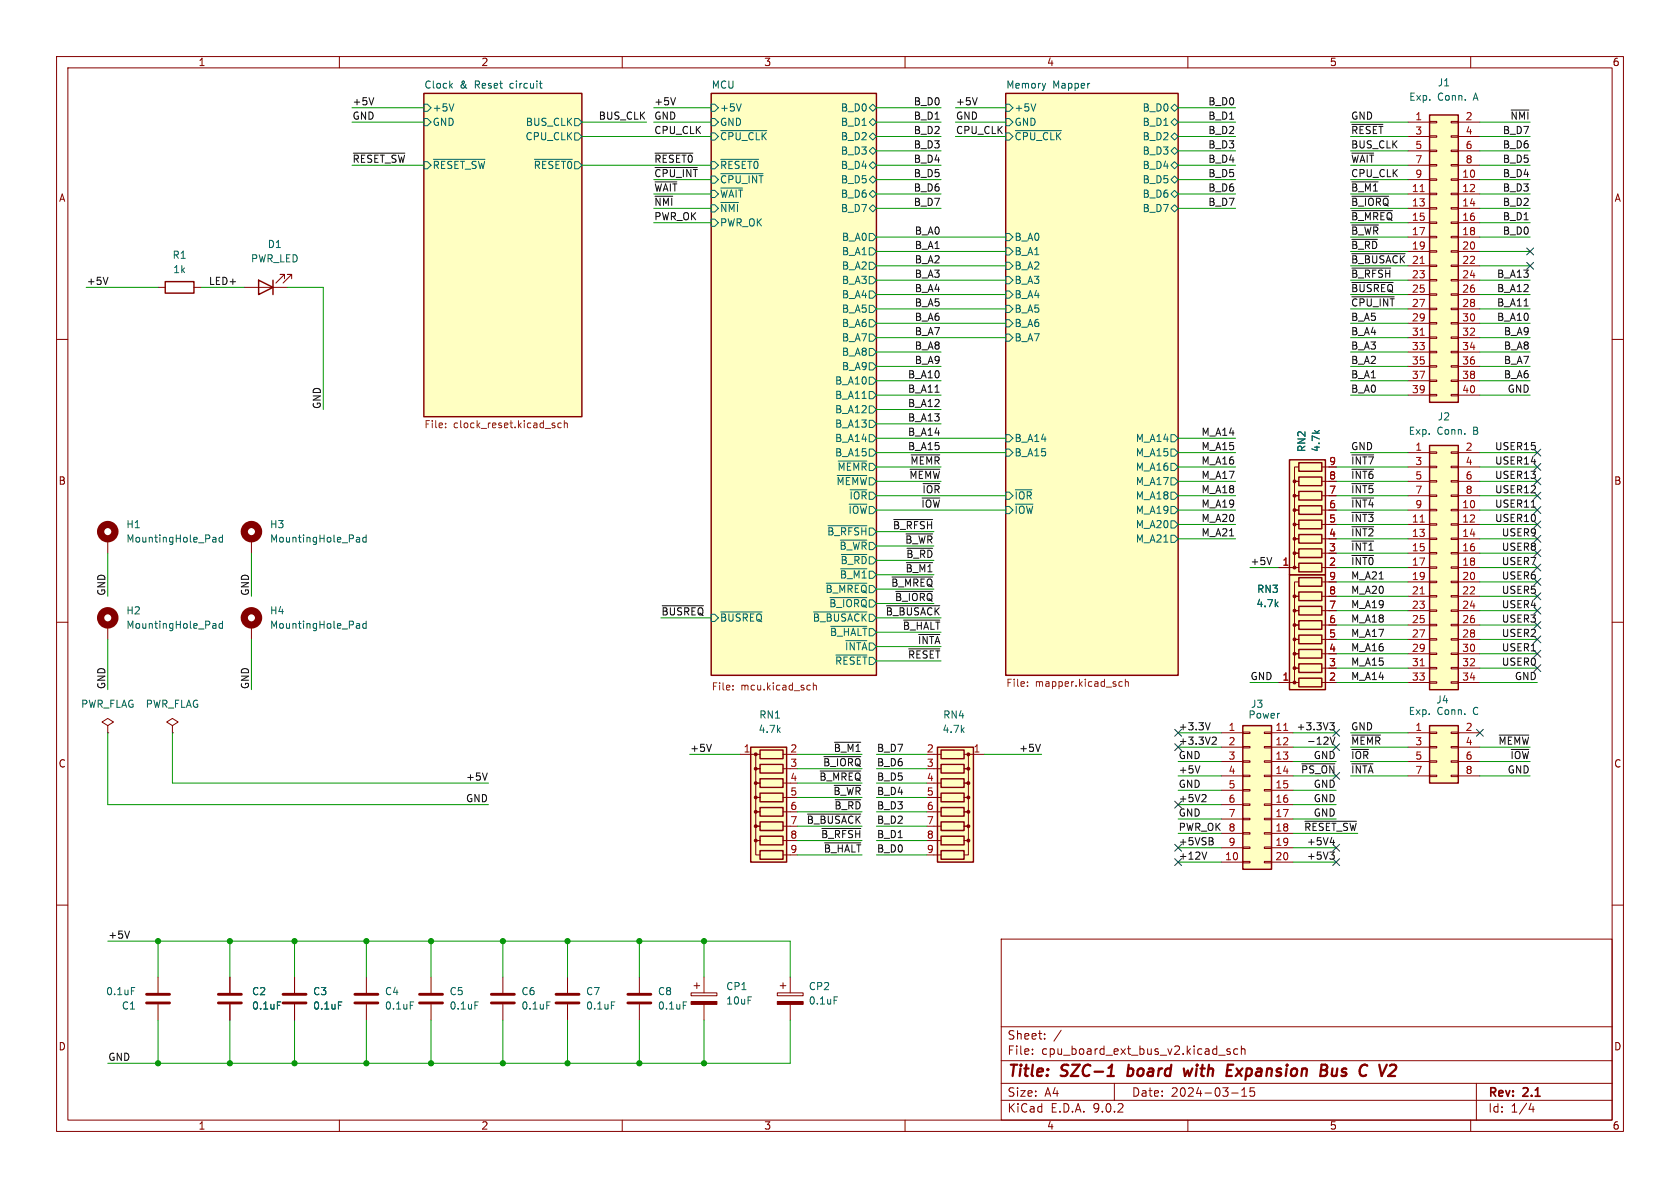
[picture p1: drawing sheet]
<svg xmlns="http://www.w3.org/2000/svg" width="297mm" height="210mm" viewBox="0 0 297 210" stroke-linecap="round" stroke-linejoin="round" font-family="sans-serif">
<defs><g id="words">
<g font-size="2.8" fill="#840000">
<text x="178" y="190.9">Title:</text>
<text x="187.7" y="190.9">SZC-1</text>
<text x="200.2" y="190.9">board</text>
<text x="211" y="190.9">with</text>
<text x="219.3" y="190.9">Expansion</text>
<text x="236.7" y="190.9">Bus</text>
<text x="244.4" y="190.9">C</text>
</g>
<g font-size="2.1" fill="#840000">
<text x="178" y="184">Sheet:</text>
<text x="178" y="186.7">File:</text>
<text x="184.1" y="186.7">cpu_board_ext_bus_v2.kicad_sch</text>
<text x="178" y="196.9">KiCad</text>
<text x="178" y="194.1">Size:</text>
<text x="184.7" y="194.1">A4</text>
<text x="185.7" y="196.9">E.D.A.</text>
<text x="193.3" y="196.9">9.0.2</text>
<text x="200" y="194.1">Date:</text>
<text x="207" y="194.1">2024-03-15</text>
<text x="263" y="194.3">Rev:</text>
<text x="263" y="196.9">Id:</text>
<text x="267.1" y="196.9">1/4</text>
<text x="269.4" y="194.3">2.1</text>
</g>
<g font-size="1.8" fill="#840000">
<text x="35" y="11.9">1</text>
<text x="85" y="11.9">2</text>
<text x="135" y="11.9">3</text>
<text x="185" y="11.9">4</text>
<text x="235" y="11.9">5</text>
<text x="285" y="11.9">6</text>
<text x="10.3" y="35.9">A</text>
<text x="285.3" y="35.9">A</text>
<text x="10.3" y="85.9">B</text>
<text x="285.3" y="85.9">B</text>
<text x="10.3" y="135.9">C</text>
<text x="285.3" y="135.9">C</text>
<text x="10.3" y="185.9">D</text>
<text x="285.3" y="185.9">D</text>
<text x="35" y="199.9">1</text>
<text x="85" y="199.9">2</text>
<text x="135" y="199.9">3</text>
<text x="185" y="199.9">4</text>
<text x="235" y="199.9">5</text>
<text x="285" y="199.9">6</text>
</g>
<g font-size="1.8" fill="#006464">
<text x="74.9" y="15.7">Clock</text>
<text x="81.3" y="15.7">&amp;</text>
<text x="84" y="15.7">Reset</text>
<text x="90.4" y="15.7">circuit</text>
<text x="125.7" y="15.7">MCU</text>
<text x="177.8" y="15.7">Memory</text>
<text x="186.1" y="15.7">Mapper</text>
<text x="254.1" y="15.5">J1</text>
<text x="76.4" y="19.9">+5V</text>
<text x="76.4" y="22.5">GND</text>
<text x="92.9" y="22.5">BUS_CLK</text>
<text x="127.2" y="19.9">+5V</text>
<text x="127.2" y="22.5">GND</text>
<text x="148.6" y="22.5">B_D1</text>
<text x="148.6" y="19.9">B_D0</text>
<text x="179.3" y="22.5">GND</text>
<text x="179.3" y="19.9">+5V</text>
<text x="201.9" y="22.5">B_D1</text>
<text x="201.9" y="19.9">B_D0</text>
<text x="249" y="18">Exp.</text>
<text x="254.1" y="18">Conn.</text>
<text x="260.6" y="18">A</text>
<text x="92.8" y="25">CPU_CLK</text>
<text x="127.2" y="25">~{CPU_CLK}</text>
<text x="148.6" y="25">B_D2</text>
<text x="148.6" y="27.5">B_D3</text>
<text x="179.3" y="25">~{CPU_CLK}</text>
<text x="201.9" y="27.5">B_D3</text>
<text x="201.9" y="25">B_D2</text>
<text x="76.4" y="30.1">~{RESET_SW}</text>
<text x="94.3" y="30.1">~{RESET0}</text>
<text x="127.2" y="35.2">~{WAIT}</text>
<text x="127.2" y="32.6">~{CPU_INT}</text>
<text x="127.2" y="30.1">~{RESET0}</text>
<text x="148.6" y="32.6">B_D5</text>
<text x="148.6" y="30.1">B_D4</text>
<text x="148.6" y="35.2">B_D6</text>
<text x="201.9" y="30.1">B_D4</text>
<text x="201.9" y="32.6">B_D5</text>
<text x="201.9" y="35.2">B_D6</text>
<text x="127.2" y="37.7">~{NMI}</text>
<text x="127.2" y="40.2">PWR_OK</text>
<text x="148.6" y="37.7">B_D7</text>
<text x="201.9" y="37.7">B_D7</text>
<text x="30.4" y="45.9">R1</text>
<text x="44.3" y="46.6">PWR_LED</text>
<text x="47.2" y="44">D1</text>
<text x="148.7" y="47.9">B_A2</text>
<text x="148.7" y="45.3">B_A1</text>
<text x="148.7" y="42.8">B_A0</text>
<text x="179.3" y="42.8">B_A0</text>
<text x="179.3" y="47.9">B_A2</text>
<text x="179.3" y="45.3">B_A1</text>
<text x="30.5" y="48.5">1k</text>
<text x="148.7" y="50.4">B_A3</text>
<text x="148.7" y="52.9">B_A4</text>
<text x="179.3" y="52.9">B_A4</text>
<text x="179.3" y="50.4">B_A3</text>
<text x="148.7" y="55.5">B_A5</text>
<text x="148.7" y="58">B_A6</text>
<text x="179.3" y="55.5">B_A5</text>
<text x="179.3" y="58">B_A6</text>
<text x="148.7" y="60.6">B_A7</text>
<text x="148.7" y="63.1">B_A8</text>
<text x="148.7" y="65.6">B_A9</text>
<text x="179.3" y="60.6">B_A7</text>
<text x="147.5" y="68.2">B_A10</text>
<text x="147.5" y="70.7">B_A11</text>
<text x="147.5" y="73.3">B_A12</text>
<text x="147.5" y="75.8">B_A13</text>
<text x="248.9" y="77.1">Exp.</text>
<text x="254" y="77.1">Conn.</text>
<text x="254.1" y="74.5">J2</text>
<text x="260.5" y="77.1">B</text>
<text x="147.5" y="78.3">B_A14</text>
<text x="147.5" y="80.9">B_A15</text>
<text x="148" y="83.4">~{MEMR}</text>
<text x="179.3" y="78.3">B_A14</text>
<text x="179.3" y="80.9">B_A15</text>
<text x="200.7" y="78.3">M_A14</text>
<text x="200.7" y="80.9">M_A15</text>
<text x="200.7" y="83.4">M_A16</text>
<text x="231" y="80" transform="rotate(-90 231 80)">RN2</text>
<text x="233.5" y="80" transform="rotate(-90 233.5 80)">4.7k</text>
<text x="147.8" y="86">~{MEMW}</text>
<text x="150.1" y="88.5">~{IOR}</text>
<text x="179.3" y="88.5">~{IOR}</text>
<text x="200.7" y="86">M_A17</text>
<text x="200.7" y="88.5">M_A18</text>
<text x="22.2" y="93.6">H1</text>
<text x="47.6" y="93.6">H3</text>
<text x="146.1" y="94.8">~{B_RFSH}</text>
<text x="149.9" y="91">~{IOW}</text>
<text x="179.3" y="91">~{IOW}</text>
<text x="200.7" y="91">M_A19</text>
<text x="200.7" y="93.6">M_A20</text>
<text x="22.2" y="96.1">MountingHole_Pad</text>
<text x="47.6" y="96.1">MountingHole_Pad</text>
<text x="148.3" y="97.4">~{B_WR}</text>
<text x="148.5" y="99.9">~{B_RD}</text>
<text x="200.7" y="96.1">M_A21</text>
<text x="145.8" y="105">~{B_MREQ}</text>
<text x="146.5" y="107.5">~{B_IORQ}</text>
<text x="148.4" y="102.5">~{B_M1}</text>
<text x="222" y="107.5">4.7k</text>
<text x="222.1" y="105">RN3</text>
<text x="22.2" y="108.8">H2</text>
<text x="22.2" y="111.4">MountingHole_Pad</text>
<text x="47.6" y="108.8">H4</text>
<text x="47.6" y="111.4">MountingHole_Pad</text>
<text x="127.2" y="110.1">~{BUSREQ}</text>
<text x="143.6" y="110.1">~{B_BUSACK}</text>
<text x="146.6" y="112.6">~{B_HALT}</text>
<text x="147.5" y="117.7">~{RESET}</text>
<text x="149.3" y="115.2">~{INTA}</text>
<text x="14.2" y="125.3">PWR_FLAG</text>
<text x="25.7" y="125.3">PWR_FLAG</text>
<text x="221.1" y="125.3">J3</text>
<text x="253.8" y="124.6">J4</text>
<text x="134" y="129.8">4.7k</text>
<text x="134.1" y="127.2">RN1</text>
<text x="166.5" y="129.8">4.7k</text>
<text x="166.6" y="127.2">RN4</text>
<text x="220.6" y="127.2">Power</text>
<text x="248.9" y="126.6">Exp.</text>
<text x="254" y="126.6">Conn.</text>
<text x="260.5" y="126.6">C</text>
<text x="18.7" y="176.1">0.1uF</text>
<text x="21.4" y="178.7">C1</text>
<text x="44.5" y="176.1">C2</text>
<text x="44.5" y="178.7">0.1uF</text>
<text x="55.3" y="176.1">C3</text>
<text x="55.3" y="178.7">0.1uF</text>
<text x="68" y="176.1">C4</text>
<text x="68" y="178.7">0.1uF</text>
<text x="79.4" y="176.1">C5</text>
<text x="79.4" y="178.7">0.1uF</text>
<text x="92.1" y="176.1">C6</text>
<text x="92.1" y="178.7">0.1uF</text>
<text x="103.5" y="176.1">C7</text>
<text x="103.5" y="178.7">0.1uF</text>
<text x="116.2" y="176.1">C8</text>
<text x="116.2" y="178.7">0.1uF</text>
<text x="128.3" y="175.2">CP1</text>
<text x="128.3" y="177.8">10uF</text>
<text x="142.9" y="175.2">CP2</text>
<text x="142.9" y="177.8">0.1uF</text>
</g>
<g font-size="1.8" fill="#0f0f0f">
<text x="62.2" y="21.2">GND</text>
<text x="62.2" y="18.7">+5V</text>
<text x="105.8" y="21.2">BUS_CLK</text>
<text x="115.6" y="18.7">+5V</text>
<text x="115.6" y="23.8">CPU_CLK</text>
<text x="115.6" y="21.2">GND</text>
<text x="161.4" y="18.7">B_D0</text>
<text x="161.4" y="21.2">B_D1</text>
<text x="161.4" y="23.8">B_D2</text>
<text x="168.9" y="21.2">GND</text>
<text x="168.9" y="18.7">+5V</text>
<text x="168.9" y="23.8">CPU_CLK</text>
<text x="213.5" y="18.7">B_D0</text>
<text x="213.5" y="23.8">B_D2</text>
<text x="213.5" y="21.2">B_D1</text>
<text x="238.8" y="23.8">~{RESET}</text>
<text x="238.8" y="21.2">GND</text>
<text x="265.6" y="23.8">B_D7</text>
<text x="266.9" y="21.2">~{NMI}</text>
<text x="62.2" y="28.9">~{RESET_SW}</text>
<text x="115.6" y="28.9">~{RESET0}</text>
<text x="161.4" y="26.3">B_D3</text>
<text x="161.4" y="28.9">B_D4</text>
<text x="213.5" y="28.9">B_D4</text>
<text x="213.5" y="26.3">B_D3</text>
<text x="238.8" y="28.9">~{WAIT}</text>
<text x="238.8" y="26.3">BUS_CLK</text>
<text x="265.6" y="28.9">B_D5</text>
<text x="265.6" y="26.3">B_D6</text>
<text x="115.6" y="33.9">~{WAIT}</text>
<text x="115.6" y="31.4">~{CPU_INT}</text>
<text x="161.4" y="33.9">B_D6</text>
<text x="161.4" y="31.4">B_D5</text>
<text x="213.5" y="31.4">B_D5</text>
<text x="213.5" y="33.9">B_D6</text>
<text x="238.8" y="31.4">CPU_CLK</text>
<text x="238.8" y="33.9">~{B_M1}</text>
<text x="265.6" y="33.9">B_D3</text>
<text x="265.6" y="31.4">B_D4</text>
<text x="115.6" y="39">PWR_OK</text>
<text x="115.6" y="36.5">~{NMI}</text>
<text x="161.4" y="36.5">B_D7</text>
<text x="161.6" y="41.6">B_A0</text>
<text x="213.5" y="36.5">B_D7</text>
<text x="238.8" y="36.5">~{B_IORQ}</text>
<text x="238.8" y="39">~{B_MREQ} 15</text>
<text x="238.8" y="41.6">~{B_WR}</text>
<text x="265.6" y="36.5">B_D2</text>
<text x="265.6" y="39">B_D1</text>
<text x="265.6" y="41.6">B_D0</text>
<text x="161.6" y="44.1">B_A1</text>
<text x="161.6" y="46.6">B_A2</text>
<text x="238.8" y="44.1">~{B_RD}</text>
<text x="238.8" y="46.6">~{B_BUSACK}</text>
<text x="15.2" y="50.5">+5V</text>
<text x="36.8" y="50.5">LED+</text>
<text x="161.6" y="51.7">B_A4</text>
<text x="161.6" y="49.2">B_A3</text>
<text x="238.8" y="51.7">~{BUSREQ} 25</text>
<text x="238.8" y="49.2">~{B_RFSH}</text>
<text x="264.6" y="49.2">B_A13</text>
<text x="264.6" y="51.7">B_A12</text>
<text x="161.6" y="59.3">B_A7</text>
<text x="161.6" y="56.8">B_A6</text>
<text x="161.6" y="54.3">B_A5</text>
<text x="238.8" y="56.8">B_A5</text>
<text x="238.8" y="59.3">B_A4</text>
<text x="238.8" y="54.3">~{CPU_INT} 27</text>
<text x="264.6" y="56.8">B_A10</text>
<text x="264.6" y="54.3">B_A11</text>
<text x="265.8" y="59.3">B_A9</text>
<text x="161.6" y="61.9">B_A8</text>
<text x="161.6" y="64.4">B_A9</text>
<text x="238.8" y="61.9">B_A3</text>
<text x="238.8" y="64.4">B_A2</text>
<text x="265.8" y="64.4">B_A7</text>
<text x="265.8" y="61.9">B_A8</text>
<text x="160.4" y="67">B_A10</text>
<text x="160.4" y="69.5">B_A11</text>
<text x="238.8" y="67">B_A1</text>
<text x="238.8" y="69.5">B_A0</text>
<text x="265.8" y="67">B_A6</text>
<text x="266.4" y="69.5">GND</text>
<text x="56.8" y="72.4" transform="rotate(-90 56.8 72.4)">GND</text>
<text x="160.4" y="77.1">B_A14</text>
<text x="160.4" y="74.6">B_A13</text>
<text x="160.4" y="72">B_A12</text>
<text x="212.3" y="77.1">M_A14</text>
<text x="160.4" y="79.7">B_A15</text>
<text x="160.8" y="82.2">~{MEMR}</text>
<text x="212.3" y="82.2">M_A16</text>
<text x="212.3" y="79.7">M_A15</text>
<text x="238.8" y="79.7">GND</text>
<text x="238.8" y="82.2">~{INT7}</text>
<text x="264.2" y="79.7">USER15</text>
<text x="264.2" y="82.2">USER14</text>
<text x="160.7" y="84.7">~{MEMW}</text>
<text x="162.8" y="89.8">~{IOW}</text>
<text x="163" y="87.3">~{IOR}</text>
<text x="212.3" y="89.8">M_A19</text>
<text x="212.3" y="87.3">M_A18</text>
<text x="212.3" y="84.7">M_A17</text>
<text x="238.8" y="89.8">~{INT4}</text>
<text x="238.8" y="84.7">~{INT6}</text>
<text x="238.8" y="87.3">~{INT5}</text>
<text x="264.2" y="84.7">USER13</text>
<text x="264.2" y="89.8">USER11</text>
<text x="264.2" y="87.3">USER12</text>
<text x="157.8" y="93.6">~{B_RFSH}</text>
<text x="212.3" y="92.4">M_A20</text>
<text x="212.3" y="94.9">M_A21</text>
<text x="238.8" y="94.9">~{INT2}</text>
<text x="238.8" y="92.4">~{INT3}</text>
<text x="264.2" y="92.4">USER10</text>
<text x="265.4" y="94.9">USER9</text>
<text x="159.9" y="96.2">~{B_WR}</text>
<text x="160" y="101.3">~{B_M1}</text>
<text x="160.1" y="98.7">~{B_RD}</text>
<text x="221" y="100">+5V</text>
<text x="238.8" y="100">~{INT0}</text>
<text x="238.8" y="97.4">~{INT1}</text>
<text x="265.4" y="100">USER7</text>
<text x="265.4" y="97.4">USER8</text>
<text x="18.7" y="105.4" transform="rotate(-90 18.7 105.4)">GND</text>
<text x="44.1" y="105.4" transform="rotate(-90 44.1 105.4)">GND</text>
<text x="157.5" y="103.8">~{B_MREQ}</text>
<text x="158.1" y="106.3">~{B_IORQ}</text>
<text x="238.8" y="105.1">M_A20</text>
<text x="238.8" y="102.5">M_A21</text>
<text x="238.8" y="107.6">M_A19</text>
<text x="265.4" y="105.1">USER5</text>
<text x="265.4" y="107.6">USER4</text>
<text x="265.4" y="102.5">USER6</text>
<text x="116.8" y="108.9">~{BUSREQ}</text>
<text x="156.5" y="108.9">~{B_BUSACK}</text>
<text x="159.5" y="111.4">~{B_HALT}</text>
<text x="162.2" y="114">~{INTA}</text>
<text x="238.8" y="112.7">M_A17</text>
<text x="238.8" y="110.1">M_A18</text>
<text x="265.4" y="112.7">USER2</text>
<text x="265.4" y="110.1">USER3</text>
<text x="160.4" y="116.5">~{RESET}</text>
<text x="238.8" y="117.8">M_A15</text>
<text x="238.8" y="115.2">M_A16</text>
<text x="265.4" y="117.8">USER0</text>
<text x="265.4" y="115.2">USER1</text>
<text x="18.7" y="121.9" transform="rotate(-90 18.7 121.9)">GND</text>
<text x="44.1" y="121.9" transform="rotate(-90 44.1 121.9)">GND</text>
<text x="221" y="120.3">GND</text>
<text x="238.8" y="120.3">M_A14</text>
<text x="267.7" y="120.3">GND</text>
<text x="208.3" y="129.2">+3.3V</text>
<text x="208.3" y="131.7">+3.3V2</text>
<text x="229.1" y="129.2">+3.3V3</text>
<text x="230.9" y="131.7">-12V</text>
<text x="238.8" y="131.7">~{MEMR}</text>
<text x="238.8" y="129.2">GND</text>
<text x="264.8" y="131.7">~{MEMW}</text>
<text x="121.9" y="133">+5V</text>
<text x="145.4" y="135.5">~{B_IORQ} B_D6</text>
<text x="147.3" y="133">~{B_M1} B_D7</text>
<text x="180.1" y="133">+5V</text>
<text x="208.3" y="136.8">+5V</text>
<text x="208.3" y="134.3">GND</text>
<text x="232.1" y="134.3">GND</text>
<text x="238.8" y="134.3">~{IOR}</text>
<text x="266.4" y="136.8">GND</text>
<text x="266.9" y="134.3">~{IOW}</text>
<text x="82.3" y="141.9">GND</text>
<text x="82.3" y="138.1">+5V</text>
<text x="144.8" y="138.1">~{B_MREQ} B_D5</text>
<text x="147.2" y="140.6">~{B_WR} B_D4</text>
<text x="147.4" y="143.2">~{B_RD} B_D3</text>
<text x="208.3" y="139.4">GND</text>
<text x="208.3" y="141.9">+5V2</text>
<text x="232.1" y="141.9">GND</text>
<text x="232.1" y="139.4">GND</text>
<text x="142.5" y="145.7">~{B_BUSACK} B_D2</text>
<text x="145.1" y="148.2">~{B_RFSH} B_D1</text>
<text x="208.3" y="147">PWR_OK 8</text>
<text x="208.3" y="149.5">+5VSB</text>
<text x="208.3" y="144.4">GND</text>
<text x="230.5" y="147">~{RESET_SW}</text>
<text x="230.9" y="149.5">+5V4</text>
<text x="232.1" y="144.4">GND</text>
<text x="145.5" y="150.8">~{B_HALT} B_D0</text>
<text x="208.3" y="152.1">+12V</text>
<text x="230.9" y="152.1">+5V3</text>
<text x="19" y="166">+5V</text>
<text x="19" y="187.6">GND</text>
</g>
<g font-size="1.8" fill="#a90000">
<text x="250.1" y="21.3">1</text>
<text x="250.1" y="23.9">3</text>
<text x="259" y="21.3">2</text>
<text x="259" y="23.9">4</text>
<text x="250.1" y="26.4">5</text>
<text x="250.1" y="29">7</text>
<text x="259" y="26.4">6</text>
<text x="259" y="29">8</text>
<text x="249.5" y="34">11</text>
<text x="250.1" y="31.5">9</text>
<text x="258.4" y="31.5">10</text>
<text x="258.4" y="34">12</text>
<text x="249.5" y="36.6">13</text>
<text x="249.5" y="41.7">17</text>
<text x="258.4" y="36.6">14</text>
<text x="258.4" y="39.1">16</text>
<text x="258.4" y="41.7">18</text>
<text x="249.5" y="44.2">19</text>
<text x="249.5" y="46.7">21</text>
<text x="258.4" y="44.2">20</text>
<text x="258.4" y="46.7">22</text>
<text x="249.5" y="49.3">23</text>
<text x="258.4" y="49.3">24</text>
<text x="258.4" y="51.8">26</text>
<text x="249.5" y="56.9">29</text>
<text x="249.5" y="59.4">31</text>
<text x="258.4" y="54.4">28</text>
<text x="258.4" y="56.9">30</text>
<text x="258.4" y="59.4">32</text>
<text x="249.5" y="62">33</text>
<text x="249.5" y="64.5">35</text>
<text x="258.4" y="62">34</text>
<text x="258.4" y="64.5">36</text>
<text x="249.5" y="67.1">37</text>
<text x="249.5" y="69.6">39</text>
<text x="258.4" y="67.1">38</text>
<text x="258.4" y="69.6">40</text>
<text x="234.9" y="82.3">9</text>
<text x="250.1" y="79.8">1</text>
<text x="250.1" y="82.3">3</text>
<text x="259" y="79.8">2</text>
<text x="259" y="82.3">4</text>
<text x="234.9" y="89.9">6</text>
<text x="234.9" y="87.4">7</text>
<text x="234.9" y="84.8">8</text>
<text x="250.1" y="84.8">5</text>
<text x="250.1" y="87.4">7</text>
<text x="250.1" y="89.9">9</text>
<text x="258.4" y="89.9">10</text>
<text x="259" y="84.8">6</text>
<text x="259" y="87.4">8</text>
<text x="234.9" y="95">4</text>
<text x="234.9" y="92.5">5</text>
<text x="249.5" y="92.5">11</text>
<text x="249.5" y="95">13</text>
<text x="258.4" y="92.5">12</text>
<text x="258.4" y="95">14</text>
<text x="226.6" y="100.1">1</text>
<text x="234.9" y="100.1">2</text>
<text x="234.9" y="97.5">3</text>
<text x="249.5" y="97.5">15</text>
<text x="249.5" y="100.1">17</text>
<text x="258.4" y="97.5">16</text>
<text x="258.4" y="100.1">18</text>
<text x="234.9" y="107.7">7</text>
<text x="234.9" y="105.2">8</text>
<text x="234.9" y="102.6">9</text>
<text x="249.5" y="102.6">19</text>
<text x="249.5" y="105.2">21</text>
<text x="249.5" y="107.7">23</text>
<text x="258.4" y="102.6">20</text>
<text x="258.4" y="105.2">22</text>
<text x="258.4" y="107.7">24</text>
<text x="234.9" y="112.8">5</text>
<text x="234.9" y="110.2">6</text>
<text x="249.5" y="110.2">25</text>
<text x="249.5" y="112.8">27</text>
<text x="258.4" y="110.2">26</text>
<text x="258.4" y="112.8">28</text>
<text x="234.9" y="117.9">3</text>
<text x="234.9" y="115.3">4</text>
<text x="249.5" y="115.3">29</text>
<text x="249.5" y="117.9">31</text>
<text x="258.4" y="115.3">30</text>
<text x="258.4" y="117.9">32</text>
<text x="226.6" y="120.4">1</text>
<text x="234.9" y="120.4">2</text>
<text x="249.5" y="120.4">33</text>
<text x="258.4" y="120.4">34</text>
<text x="217.1" y="129.3">1</text>
<text x="217.1" y="131.8">2</text>
<text x="225.4" y="129.3">11</text>
<text x="225.4" y="131.8">12</text>
<text x="250.1" y="129.3">1</text>
<text x="250.1" y="131.8">3</text>
<text x="259" y="129.3">2</text>
<text x="259" y="131.8">4</text>
<text x="131.4" y="133.1">1</text>
<text x="139.6" y="133.1">2</text>
<text x="139.6" y="135.6">3</text>
<text x="163.8" y="133.1">2</text>
<text x="163.8" y="135.6">3</text>
<text x="172" y="133.1">1</text>
<text x="217.1" y="134.4">3</text>
<text x="217.1" y="136.9">4</text>
<text x="225.4" y="134.4">13</text>
<text x="225.4" y="136.9">14</text>
<text x="250.1" y="134.4">5</text>
<text x="250.1" y="136.9">7</text>
<text x="259" y="134.4">6</text>
<text x="259" y="136.9">8</text>
<text x="139.6" y="138.2">4</text>
<text x="139.6" y="140.7">5</text>
<text x="139.6" y="143.3">6</text>
<text x="163.8" y="138.2">4</text>
<text x="163.8" y="140.7">5</text>
<text x="163.8" y="143.3">6</text>
<text x="217.1" y="139.4">5</text>
<text x="217.1" y="142">6</text>
<text x="225.4" y="139.4">15</text>
<text x="225.4" y="142">16</text>
<text x="139.6" y="145.8">7</text>
<text x="139.6" y="148.3">8</text>
<text x="163.8" y="145.8">7</text>
<text x="163.8" y="148.3">8</text>
<text x="217.1" y="144.5">7</text>
<text x="217.1" y="149.6">9</text>
<text x="225.4" y="144.5">17</text>
<text x="225.4" y="147.1">18</text>
<text x="225.4" y="149.6">19</text>
<text x="139.6" y="150.9">9</text>
<text x="163.8" y="150.9">9</text>
<text x="216.5" y="152.1">10</text>
<text x="225.4" y="152.1">20</text>
</g>
<g font-size="1.8" fill="#725600">
<text x="74.9" y="76">File:</text>
<text x="80.2" y="76">clock_reset.kicad_sch</text>
<text x="125.7" y="122.4">File:</text>
<text x="131" y="122.4">mcu.kicad_sch</text>
<text x="177.8" y="121.7">File:</text>
<text x="183" y="121.7">mapper.kicad_sch</text>
</g>
<text font-size="1.8" fill="#000084" x="229.9" y="136.8">~{PS_ON} ~{INTA}</text>
</g></defs>
<g fill="none" stroke="#840000" stroke-width=".18">
<path d="M10 10h277v190h-277zM12 12h273v186h-273zM60 10v2M110 10v2M160 10v2M210 10v2M260 10v2M10 60h2M285 60h2M10 110h2M285 110h2M10 160h2"/>
<path d="M177 166h108v32h-108zM285 160h2M60 198v2M110 198v2M160 198v2M177 194.5h108M177 191.5h108M177 187.5h108M177 181.5h108M182.5 186.3v.1M182.5 185.5v.1M184.7 183.6v.1"/>
<path d="M184.7 182.8v.1M187.6 182.1l-1.3 2M197 191.5v3M210 198v2M215.5 186.5h1.1M217.5 185.5l-.4-.1-.2 .2 .1 .2 .5 .2v.3h-.6M217.7 193.2h1.2M218.8 185.5l-.4-.1-.3 .3v.4l.1 .2h.6M219.5 185.5l.2-.1 .3 .1 .1 .9M219.5 184.9v1.5M219.5 193.8h.9M219.5 192.7l.5-.4v1.5"/>
<path d="M221 192.3v.7l.2-.1h.5l.1 .6-.3 .3-.5-.1M260 198v2M261 191.5v6.5M270.7 195l-.4 1.1h.9M271 195.6v1"/>
</g>
<path d="M195.8 190.2h1.1M199.3 190.1l.2 .1M199.6 188.2l-.3 2M209.3 188.9l.2 1.3 .5-.9 .3 .9 .5-1.3M216.8 190.2h1M217 189.2h.6M217.1 188.2h.9M219.7 188.9l-1.3 1.3M234.2 189.2l.3 .1a.54 .54 0 0 1-.1 .8M234.3 188.2a.46 .46 0 0 1 .3 .4 .46 .46 0 0 1-.2 .5M235.6 188.9l-.2 1 .1 .2 .5 .1" fill="none" stroke="#840000" stroke-width=".4"/>
<g fill="#ffffc2" stroke="#ffffc2" stroke-width=".18">
<path d="M125.7 16.5h29.2v102.9h-29.2z"/>
<path d="M177.8 16.5h30.5v102.9h-30.5z"/>
<path d="M74.9 16.5h28v57.2h-28z"/>
</g>
<path d="M74.9 16.5h28v57.2h-28zM125.7 16.5h29.2v102.9h-29.2zM177.8 16.5h30.5v102.9h-30.5z" fill="none" stroke="#840000" stroke-width=".25"/>
<g fill="none" stroke="#006464" stroke-width=".18">
<path d="M74.9 18.4h.7l.6 .7-.6 .6h-.7zM79.6 15.1l.4 .5M80 14.7l-.5 .5M80.2 18.4l-.4 1.2M95.4 14.7h.4M95.6 15.5l.2 .1M125.7 18.4h.7l.6 .7-.6 .6h-.7zM131 18.4l-.4 1.2M153.7 19.1l.6-.7 .6 .7-.6 .6zM177.8 18.4h.6l.7 .7-.7 .6h-.6zM183.1 18.4l-.4 1.2M184.9 14.7l-.3 .9"/>
<path d="M207 19.1l.6-.7 .7 .7-.7 .6zM74.9 21h.7l.6 .6-.6 .6h-.7zM74.9 28.6h.7l.6 .6-.6 .6h-.7zM76.6 28.2h9.1M94.5 28.2h6.7M101.6 23.5h.6l.7 .6-.7 .7h-.6zM101.6 21h.6l.7 .6-.7 .6h-.6zM125.7 21h.7l.6 .6-.6 .6h-.7zM125.7 23.5h.7l.6 .6-.6 .7h-.7zM125.7 33.7h.7l.6 .6-.6 .6h-.7zM125.7 36.2h.7l.6 .6-.6 .7h-.7zM125.7 31.1h.7l.6 .7-.6 .6h-.7z"/>
<path d="M125.7 28.6h.7l.6 .6-.6 .6h-.7zM125.7 38.7h.7l.6 .7-.6 .6h-.7zM127.4 23.1h8.2M127.4 33.2h3.9M127.4 35.8h3.2M127.4 30.7h7.5M127.4 28.2h6.7M153.7 21.6l.6-.6 .6 .6-.6 .6zM153.7 24.1l.6-.6 .6 .6-.6 .7zM153.7 29.2l.6-.6 .6 .6-.6 .6zM153.7 26.7l.6-.7 .6 .7-.6 .6zM153.7 36.8l.6-.6 .6 .6-.6 .7z"/>
<path d="M154.3 31.1l.6 .7-.6 .6-.6-.6zM154.3 33.7l.6 .6-.6 .6-.6-.6zM177.8 23.5h.6l.7 .6-.7 .7h-.6zM177.8 21h.6l.7 .6-.7 .6h-.6zM179.5 23.1h8.1M207 29.2l.6-.6 .7 .6-.7 .6zM207 26.7l.6-.7 .7 .7-.7 .6zM207 21.6l.6-.6 .7 .6-.7 .6zM207 24.1l.6-.6 .7 .6-.7 .7zM207 31.8l.6-.7 .7 .7-.7 .6zM207 34.3l.6-.6 .7 .6-.7 .6zM207 36.8l.6-.6 .7 .6-.7 .7z"/>
<path d="M153.7 46.4h.6l.6 .6-.6 .6h-.6zM153.7 43.8h.6l.6 .7-.6 .6h-.6zM153.7 41.3h.6l.6 .6-.6 .6h-.6zM153.7 48.9h.6l.6 .6-.6 .7h-.6zM153.7 51.4h.6l.6 .7-.6 .6h-.6zM153.7 54h.6l.6 .6-.6 .6h-.6zM153.7 56.5h.6l.6 .7-.6 .6h-.6zM153.7 59.1h.6l.6 .6-.6 .6h-.6zM177.8 51.4h.6l.7 .7-.7 .6h-.6zM177.8 48.9h.6l.7 .6-.7 .7h-.6zM177.8 54h.6l.7 .6-.7 .6h-.6zM177.8 56.5h.6l.7 .7-.7 .6h-.6z"/>
<path d="M177.8 59.1h.6l.7 .6-.7 .6h-.6zM177.8 41.3h.6l.7 .6-.7 .6h-.6zM177.8 46.4h.6l.7 .6-.7 .6h-.6zM177.8 43.8h.6l.7 .7-.7 .6h-.6zM152.4 70.4h.7M153.7 61.6h.6l.6 .6-.6 .7h-.6zM153.7 64.1h.6l.6 .7-.6 .6h-.6zM153.7 66.7h.6l.6 .6-.6 .6h-.6zM153.7 69.2h.6l.6 .7-.6 .6h-.6zM153.7 71.8h.6l.6 .6-.6 .6h-.6zM153.7 74.3h.6l.6 .6-.6 .7h-.6zM153.7 76.8h.6l.6 .7-.6 .6h-.6z"/>
<path d="M153.7 79.4h.6l.6 .6-.6 .6h-.6zM177.8 76.8h.6l.7 .7-.7 .6h-.6zM177.8 79.4h.6l.7 .6-.7 .6h-.6zM207 76.8h.6l.7 .7-.7 .6h-.6zM207 79.4h.6l.7 .6-.7 .6h-.6zM146.4 92.9h6.9M148 84h5.3M148.2 81.5h5.1M148.5 95.5h4.8M148.7 98h4.6M150.1 89.1h3.2M150.3 86.6h3"/>
<path d="M177.8 89.5h.6l.7 .7-.7 .6h-.6zM177.8 87h.6l.7 .6-.7 .7h-.6zM179.5 86.6h2.9M179.5 89.1h3.1M207 84.5h.6l.7 .6-.7 .6h-.6zM207 87h.6l.7 .6-.7 .7h-.6zM207 89.5h.6l.7 .7-.7 .6h-.6zM207 92.1h.6l.7 .6-.7 .6h-.6zM207 94.6h.6l.7 .7-.7 .6h-.6zM207 81.9h.6l.7 .7-.7 .6h-.6zM125.7 108.6h.7l.6 .6-.6 .7h-.7zM127.4 108.2h7.3"/>
<path d="M143.8 108.2h9.5M146.1 103.1h7.2M146.7 105.6h6.6M146.9 110.7h6.4M147.8 115.8h5.5M148.6 100.6h4.7M149.5 113.3h3.8"/>
</g>
<g fill="none" stroke="#725600" stroke-width=".18">
<path d="M78.8 75.5v.1M78.8 74.8v.2M98 75.2l.1 .2-.1 .2M98 74.8h.1M99.2 74.8h-.3l-.3 .2 .1 .6h.5M99.8 74.9l.1-.1h.3l.1 .8M99.8 74.3v1.3M129.6 121.9v.1M129.6 121.2v.1M143.1 121.1l.1 .1M143.2 121.9l-.1 .1M143.8 120.7v1.3"/>
<path d="M143.8 121.2l.2-.1 .3 .1v.8M181.6 121.2v.1M181.6 120.6v.1M197.9 121.2l.1 .1h.4M198.4 120.6l-.4-.1-.1 .1M198.9 120.6l.2-.1 .3 .1 .1 .7M198.9 120.1v1.2"/>
</g>
<path d="M252.7 78.7h5.1v43.2h-5.1z" fill="#ffffc2"/>
<path d="M29.2 49.8h5.1v2h-5.1zM45.7 49.5l2.6 1.3-2.6 1.3zM48.3 49.5v2.6M252.7 78.7h5.1v43.2h-5.1z" fill="none" stroke="#840000" stroke-width=".25"/>
<g fill="none" stroke="#840000" stroke-width=".18">
<path d="M27.9 50.8h1.3M34.3 50.8h1.3M43.2 50.8h7.6M50.3 49.3v-.8h-.8h.8l-1.5 1.5M51.6 49.3v-.8h-.8h.8l-1.6 1.5M252.7 79.9h1.3v.2h-1.3zM256.5 79.9h1.3v.2h-1.3zM19 95.3v2.5M44.4 95.3v2.5M248.9 80h3.8M248.9 82.6h3.8M248.9 85.1h3.8"/>
<path d="M248.9 87.6h3.8M248.9 90.2h3.8M248.9 92.7h3.8M248.9 95.3h3.8M248.9 97.8h3.8M252.7 82.4h1.3v.3h-1.3zM252.7 85h1.3v.2h-1.3zM252.7 87.5h1.3v.3h-1.3zM252.7 90h1.3v.3h-1.3zM252.7 92.6h1.3v.2h-1.3zM252.7 95.1h1.3v.3h-1.3zM252.7 97.7h1.3v.2h-1.3z"/>
<path d="M256.5 82.4h1.3v.3h-1.3zM256.5 85h1.3v.2h-1.3zM256.5 87.5h1.3v.3h-1.3zM256.5 90h1.3v.3h-1.3zM256.5 92.6h1.3v.2h-1.3zM256.5 95.1h1.3v.3h-1.3zM256.5 97.7h1.3v.2h-1.3zM257.8 80h3.8M257.8 82.6h3.8M257.8 85.1h3.8M257.8 87.6h3.8M257.8 90.2h3.8"/>
<path d="M257.8 92.7h3.8M257.8 95.3h3.8M257.8 97.8h3.8M19 110.5v2.5M44.4 110.5v2.5M248.9 100.3h3.8M248.9 102.9h3.8M248.9 105.4h3.8M248.9 108h3.8M248.9 110.5h3.8M248.9 113h3.8M248.9 115.6h3.8"/>
<path d="M248.9 118.1h3.8M252.7 100.2h1.3v.3h-1.3zM252.7 102.7h1.3v.3h-1.3zM252.7 105.3h1.3v.2h-1.3zM252.7 107.8h1.3v.3h-1.3zM252.7 110.4h1.3v.2h-1.3zM252.7 112.9h1.3v.3h-1.3zM252.7 115.4h1.3v.3h-1.3zM252.7 118h1.3v.2h-1.3zM256.5 100.2h1.3v.3h-1.3zM256.5 102.7h1.3v.3h-1.3zM256.5 105.3h1.3v.2h-1.3z"/>
<path d="M256.5 107.8h1.3v.3h-1.3zM256.5 110.4h1.3v.2h-1.3zM256.5 112.9h1.3v.3h-1.3zM256.5 115.4h1.3v.3h-1.3zM256.5 118h1.3v.2h-1.3zM257.8 100.3h3.8M257.8 102.9h3.8M257.8 105.4h3.8M257.8 108h3.8M257.8 110.5h3.8M257.8 113h3.8M257.8 115.6h3.8"/>
<path d="M257.8 118.1h3.8M19 128.3l1.1-.7-1.1-.6-1 .6 1 .7v1.2M19 129.5h.1M30.5 128.3l1-.7-1-.6-1 .6 1 .7v1.2M30.5 129.5h.1M248.9 120.7h3.8M252.7 120.5h1.3v.3h-1.3zM256.5 120.5h1.3v.3h-1.3zM257.8 120.7h3.8M100.3 172.7v2.8M100.3 177.5v2.8"/>
</g>
<path d="M251.1 92.3h.7M251.1 105h.7M251.1 117.7h.7" fill="none" stroke="#a90000" stroke-width=".18"/>
<path d="M98.3 175.8h4.1M98.3 177.3h4.1" fill="none" stroke="#840000" stroke-width=".51"/>
<g fill="none" stroke="#006464" stroke-width=".18">
<path d="M37.8 95h.2l.2 .2v.6M38.2 95.8h-.4M38.2 95.3h-.4M39.3 95h-.3l-.3 .2 .1 .6h.5M39.3 94.6v1.2M63.2 95h.3l.1 .8M63.6 95.8h-.4M63.6 95.3h-.4M64.7 95h-.3l-.3 .2 .1 .6h.5M64.7 94.6v1.2M37.8 110.2h.2l.2 .2v.7M38.2 111l-.4 .1"/>
<path d="M38.2 110.5l-.4 .1M39.3 110.3l-.3-.1-.3 .3 .1 .5h.5M39.3 109.8v1.3M63.2 110.2l.3 .1 .1 .8M63.6 111l-.4 .1M63.6 110.5l-.4 .1M64.7 109.8v1.3M64.7 110.3l-.3-.1-.3 .3 .1 .5h.5M108.1 177.1h.6"/>
</g>
<g fill="none" stroke="#840000" stroke-width="1.3">
<circle cx="19" cy="94" r="1.27"/>
<circle cx="44.4" cy="94" r="1.27"/>
<circle cx="19" cy="109.2" r="1.27"/>
<circle cx="44.4" cy="109.2" r="1.27"/>
</g>
<path d="M165.7 132.1h6.4v20.3h-6.4z" fill="#ffffc2"/>
<path d="M165.7 132.1h6.4v20.3h-6.4zM166.4 132.6h4v1.5h-4zM166.4 135.1h4v1.6h-4zM166.4 137.7h4v1.5h-4zM166.4 140.2h4v1.5h-4zM166.4 142.7h4v1.6h-4zM166.4 145.3h4v1.5h-4zM166.4 147.8h4v1.6h-4zM166.4 150.4h4v1.5h-4z" fill="none" stroke="#840000" stroke-width=".25"/>
<g fill="#840000" stroke="#840000" stroke-width=".18">
<circle cx="171.2" cy="133.3" r=".25"/>
<circle cx="171.2" cy="135.9" r=".25"/>
<circle cx="171.2" cy="138.4" r=".25"/>
<circle cx="171.2" cy="141" r=".25"/>
<circle cx="171.2" cy="143.5" r=".25"/>
<circle cx="171.2" cy="146" r=".25"/>
<circle cx="171.2" cy="148.6" r=".25"/>
</g>
<path d="M165.1 133.4h1.3M165.1 135.9h1.3M165.1 138.4h1.3M170.4 133.4h.8v2.5h-.8h.8v2.5h-.8h.8v2.6h-.8h.8v2.5h-.8h.8v2.6h-.8h.8v2.5h-.8h.8v2.5h-.8M171.4 133.4h2.6M165.1 141h1.3M165.1 143.5h1.3M165.1 146.1h1.3M165.1 148.6h1.3M165.1 151.1h1.3" fill="none" stroke="#840000" stroke-width=".18"/>
<path d="M252.7 128.3h5.1v10.1h-5.1z" fill="#ffffc2"/>
<path d="M252.7 128.3h5.1v10.1h-5.1z" fill="none" stroke="#840000" stroke-width=".25"/>
<g fill="none" stroke="#840000" stroke-width=".18">
<path d="M248.9 129.5h3.8M248.9 132.1h3.8M248.9 134.6h3.8M248.9 137.2h3.8M252.7 129.4h1.3v.3h-1.3zM252.7 132h1.3v.2h-1.3zM252.7 134.5h1.3v.2h-1.3zM252.7 137h1.3v.3h-1.3zM256.5 129.4h1.3v.3h-1.3zM256.5 132h1.3v.2h-1.3zM256.5 134.5h1.3v.2h-1.3zM256.5 137h1.3v.3h-1.3z"/>
<path d="M257.8 129.5h3.8M257.8 132.1h3.8M257.8 134.6h3.8M257.8 137.2h3.8"/>
</g>
<path d="M252.7 20.3h5.1v50.8h-5.1z" fill="#ffffc2"/>
<path d="M252.7 20.3h5.1v50.8h-5.1z" fill="none" stroke="#840000" stroke-width=".25"/>
<g fill="none" stroke="#840000" stroke-width=".18">
<path d="M248.9 21.6h3.8M248.9 24.1h3.8M248.9 26.7h3.8M248.9 29.2h3.8M248.9 31.8h3.8M248.9 34.3h3.8M248.9 36.8h3.8M248.9 39.4h3.8M252.7 21.5h1.3v.2h-1.3zM252.7 24h1.3v.3h-1.3zM252.7 26.5h1.3v.3h-1.3zM252.7 29.1h1.3v.2h-1.3z"/>
<path d="M252.7 31.6h1.3v.3h-1.3zM252.7 34.2h1.3v.2h-1.3zM252.7 36.7h1.3v.3h-1.3zM252.7 39.2h1.3v.3h-1.3zM256.5 21.5h1.3v.2h-1.3zM256.5 24h1.3v.3h-1.3zM256.5 26.5h1.3v.3h-1.3zM256.5 29.1h1.3v.2h-1.3zM256.5 31.6h1.3v.3h-1.3zM256.5 34.2h1.3v.2h-1.3zM256.5 36.7h1.3v.3h-1.3zM256.5 39.2h1.3v.3h-1.3z"/>
<path d="M257.8 21.6h3.8M257.8 24.1h3.8M257.8 26.7h3.8M257.8 29.2h3.8M257.8 31.8h3.8M257.8 34.3h3.8M257.8 36.8h3.8M257.8 39.4h3.8M248.9 41.9h3.8M248.9 44.5h3.8M248.9 47h3.8M248.9 49.5h3.8"/>
<path d="M248.9 52.1h3.8M248.9 54.6h3.8M248.9 57.2h3.8M248.9 59.7h3.8M252.7 41.8h1.3v.2h-1.3zM252.7 44.3h1.3v.3h-1.3zM252.7 46.9h1.3v.2h-1.3zM252.7 49.4h1.3v.3h-1.3zM252.7 51.9h1.3v.3h-1.3zM252.7 54.5h1.3v.2h-1.3zM252.7 57h1.3v.3h-1.3zM252.7 59.6h1.3v.2h-1.3z"/>
<path d="M256.5 41.8h1.3v.2h-1.3zM256.5 44.3h1.3v.3h-1.3zM256.5 46.9h1.3v.2h-1.3zM256.5 49.4h1.3v.3h-1.3zM256.5 51.9h1.3v.3h-1.3zM256.5 54.5h1.3v.2h-1.3zM256.5 57h1.3v.3h-1.3zM256.5 59.6h1.3v.2h-1.3zM257.8 41.9h3.8M257.8 44.5h3.8M257.8 47h3.8M257.8 49.5h3.8"/>
<path d="M257.8 52.1h3.8M257.8 54.6h3.8M257.8 57.2h3.8M257.8 59.7h3.8M248.9 62.2h3.8M248.9 64.8h3.8M248.9 67.3h3.8M248.9 69.9h3.8M252.7 62.1h1.3v.3h-1.3zM252.7 64.6h1.3v.3h-1.3zM252.7 67.2h1.3v.2h-1.3zM252.7 69.7h1.3v.3h-1.3z"/>
<path d="M256.5 62.1h1.3v.3h-1.3zM256.5 64.6h1.3v.3h-1.3zM256.5 67.2h1.3v.2h-1.3zM256.5 69.7h1.3v.3h-1.3zM257.8 62.2h3.8M257.8 64.8h3.8M257.8 67.3h3.8M257.8 69.9h3.8"/>
</g>
<path d="M251.1 33.9h.7M251.1 46.6h.7M251.1 59.3h.7" fill="none" stroke="#a90000" stroke-width=".18"/>
<path d="M132.7 132.1h6.4v20.3h-6.4z" fill="#ffffc2"/>
<path d="M132.7 132.1h6.4v20.3h-6.4zM134.4 132.6h4v1.5h-4zM134.4 135.1h4v1.6h-4zM134.4 137.7h4v1.5h-4zM134.4 140.2h4v1.5h-4zM134.4 142.7h4v1.6h-4zM134.4 145.3h4v1.5h-4zM134.4 147.8h4v1.6h-4zM134.4 150.4h4v1.5h-4z" fill="none" stroke="#840000" stroke-width=".25"/>
<g fill="#840000" stroke="#840000" stroke-width=".18">
<circle cx="133.6" cy="133.3" r=".25"/>
<circle cx="133.6" cy="135.9" r=".25"/>
<circle cx="133.6" cy="138.4" r=".25"/>
<circle cx="133.6" cy="141" r=".25"/>
<circle cx="133.6" cy="143.5" r=".25"/>
<circle cx="133.6" cy="146" r=".25"/>
<circle cx="133.6" cy="148.6" r=".25"/>
</g>
<path d="M130.8 133.4h2.5M134.4 133.4h-.8v2.5h.8h-.8v2.5h.8h-.8v2.6h.8h-.8v2.5h.8h-.8v2.6h.8h-.8v2.5h.8h-.8v2.5h.8M138.4 133.4h1.3M138.4 135.9h1.3M138.4 138.4h1.3M138.4 141h1.3M138.4 143.5h1.3M138.4 146.1h1.3M138.4 148.6h1.3M138.4 151.1h1.3" fill="none" stroke="#840000" stroke-width=".18"/>
<path d="M219.7 128.3h5.1v25.4h-5.1z" fill="#ffffc2"/>
<path d="M219.7 128.3h5.1v25.4h-5.1z" fill="none" stroke="#840000" stroke-width=".25"/>
<g fill="none" stroke="#840000" stroke-width=".18">
<path d="M215.9 129.5h3.8M215.9 132.1h3.8M215.9 134.6h3.8M215.9 137.2h3.8M215.9 139.7h3.8M219.7 129.4h1.3v.3h-1.3zM219.7 132h1.3v.2h-1.3zM219.7 134.5h1.3v.2h-1.3zM219.7 137h1.3v.3h-1.3zM219.7 139.6h1.3v.2h-1.3zM223.5 129.4h1.3v.3h-1.3zM223.5 132h1.3v.2h-1.3z"/>
<path d="M223.5 134.5h1.3v.2h-1.3zM223.5 137h1.3v.3h-1.3zM223.5 139.6h1.3v.2h-1.3zM224.8 129.5h3.8M224.8 132.1h3.8M224.8 134.6h3.8M224.8 137.2h3.8M224.8 139.7h3.8M215.9 142.2h3.8M215.9 144.8h3.8M215.9 147.3h3.8M215.9 149.9h3.8"/>
<path d="M215.9 152.4h3.8M219.7 142.1h1.3v.3h-1.3zM219.7 144.7h1.3v.2h-1.3zM219.7 147.2h1.3v.2h-1.3zM219.7 149.7h1.3v.3h-1.3zM219.7 152.3h1.3v.2h-1.3zM223.5 142.1h1.3v.3h-1.3zM223.5 144.7h1.3v.2h-1.3zM223.5 147.2h1.3v.2h-1.3zM223.5 149.7h1.3v.3h-1.3zM223.5 152.3h1.3v.2h-1.3zM224.8 142.2h3.8"/>
<path d="M224.8 144.8h3.8M224.8 147.3h3.8M224.8 149.9h3.8M224.8 152.4h3.8"/>
</g>
<path d="M226.9 129.1h.8" fill="none" stroke="#a90000" stroke-width=".18"/>
<path d="M228 101.6h6.3v20.3h-6.3z" fill="#ffffc2"/>
<path d="M228 101.6h6.3v20.3h-6.3zM229.6 119.9h4.1v1.5h-4.1zM229.6 117.3h4.1v1.6h-4.1zM229.6 114.8h4.1v1.5h-4.1zM229.6 112.3h4.1v1.5h-4.1zM229.6 109.7h4.1v1.6h-4.1zM229.6 107.2h4.1v1.5h-4.1zM229.6 104.6h4.1v1.6h-4.1zM229.6 102.1h4.1v1.5h-4.1z" fill="none" stroke="#840000" stroke-width=".25"/>
<g fill="#840000" stroke="#840000" stroke-width=".18">
<circle cx="228.9" cy="120.6" r=".25"/>
<circle cx="228.9" cy="118.1" r=".25"/>
<circle cx="228.9" cy="115.6" r=".25"/>
<circle cx="228.9" cy="113" r=".25"/>
<circle cx="228.9" cy="110.5" r=".25"/>
<circle cx="228.9" cy="107.9" r=".25"/>
<circle cx="228.9" cy="105.4" r=".25"/>
</g>
<path d="M229.6 102.9h-.7v2.5h.7h-.7v2.6h.7h-.7v2.5h.7h-.7v2.5h.7h-.7v2.6h.7h-.7v2.5h.7h-.7v2.6h.7M233.7 118.1h1.2M233.7 115.6h1.2M233.7 113h1.2M233.7 110.5h1.2M233.7 108h1.2M233.7 105.4h1.2M233.7 102.9h1.2M226.1 120.7h2.5M233.7 120.7h1.2" fill="none" stroke="#840000" stroke-width=".18"/>
<path d="M228 81.3h6.3v20.3h-6.3z" fill="#ffffc2"/>
<path d="M228 81.3h6.3v20.3h-6.3zM229.6 99.6h4.1v1.5h-4.1zM229.6 97h4.1v1.6h-4.1zM229.6 94.5h4.1v1.5h-4.1zM229.6 91.9h4.1v1.6h-4.1zM229.6 89.4h4.1v1.5h-4.1zM229.6 86.9h4.1v1.5h-4.1zM229.6 84.3h4.1v1.6h-4.1zM229.6 81.8h4.1v1.5h-4.1z" fill="none" stroke="#840000" stroke-width=".25"/>
<g fill="#840000" stroke="#840000" stroke-width=".18">
<path d="M137.4 177h4.6v.5h-4.6z"/>
<path d="M122.2 177h4.5v.5h-4.5z"/>
<circle cx="228.9" cy="100.3" r=".25"/>
<circle cx="228.9" cy="97.8" r=".25"/>
<circle cx="228.9" cy="95.2" r=".25"/>
<circle cx="228.9" cy="92.7" r=".25"/>
<circle cx="228.9" cy="90.2" r=".25"/>
<circle cx="228.9" cy="87.6" r=".25"/>
<circle cx="228.9" cy="85.1" r=".25"/>
</g>
<g fill="none" stroke="#840000" stroke-width=".18">
<path d="M229.6 82.6h-.7v2.5h.7h-.7v2.5h.7h-.7v2.6h.7h-.7v2.5h.7h-.7v2.6h.7h-.7v2.5h.7h-.7v2.5h.7M233.7 97.8h1.2M233.7 95.3h1.2M233.7 92.7h1.2M233.7 90.2h1.2M233.7 87.6h1.2M233.7 85.1h1.2M233.7 82.6h1.2M226.1 100.3h2.5M233.7 100.3h1.2M226.1 120.7h2.5M27.9 172.7v2.8"/>
<path d="M27.9 177.5v2.8M40.6 172.7v2.8M40.6 177.5v2.8M52.1 172.7v2.8M52.1 177.5v2.8M64.8 172.7v2.8M64.8 177.5v2.8M76.2 172.7v2.8M76.2 177.5v2.8M88.9 172.7v2.8M88.9 177.5v2.8M113 172.7v2.8"/>
<path d="M113 177.5v2.8M122.2 175.5h4.5v.5h-4.5zM122.7 174.2h1M123.2 173.7v1.1M124.5 172.7v2.8M124.5 177.5v2.8M137.4 175.5h4.6v.5h-4.6zM137.9 174.2h1M138.4 173.7v1.1M139.7 172.7v2.8M139.7 177.5v2.8"/>
</g>
<g fill="none" stroke="#840000" stroke-width=".51">
<path d="M25.9 175.8h4.1M25.9 177.3h4.1M38.6 175.8h4.1M38.6 177.3h4.1M50 175.8h4.1M50 177.3h4.1M62.7 175.8h4.1M62.7 177.3h4.1M74.2 175.8h4M74.2 177.3h4M86.9 175.8h4M86.9 177.3h4"/>
<path d="M111 175.8h4.1M111 177.3h4.1"/>
</g>
<path d="M23.2 174.6h.6M49 177.1h.6M59.8 177.1h.6M72.5 177.1h.6M84 177.1h.6M96.7 177.1h.6M120.8 177.1h.6M147.5 176.2h.6" fill="none" stroke="#006464" stroke-width=".18"/>
<g fill="none" stroke="#0f0f0f" stroke-width=".18">
<path d="M66.1 17.3l-.4 1.2M119.4 17.3l-.4 1.2M172.8 17.3l-.5 1.2M267.2 19.5h3.1M62.5 27.1h9.1M115.8 34.7h3.1M115.8 27.1h6.7M115.8 32.2h3.9M115.8 29.6h7.5M239 34.7h6.5M239 27.1h3.8M239 32.2h4.6"/>
<path d="M239 37.2h7.2M239 39.8h4.7M239 22h5.5M19.1 49l-.4 1.3M239 42.3h4.5M239 49.9h7.3M239 52.5h7.5M239 47.4h6.9M239 44.9h9.4M269.4 54.1h.8M165.3 69.3h.7M158 91.8h6.9"/>
<path d="M160.2 94.4h4.7M160.2 99.5h4.7M160.3 96.9h4.6M160.9 83h5.2M161.1 80.4h5M163 88h3.1M163.2 85.5h2.9M224.8 98.5l-.4 1.3M239 85.5h3.8M239 88h3.8M239 83h3.8M239 80.4h3.8"/>
<path d="M239 98.2h3.8M239 95.7h3.8M239 93.1h3.8M239 90.6h3.8M270.7 89.7h.7M117.1 107.1h7.3M156.7 107.1h9.4M157.7 102h7.2M158.4 104.5h6.5M159.7 109.6h6.4M160.7 114.7h5.4M162.4 112.2h3.7"/>
<path d="M86.1 136.6l-.4 1.3M125.8 131.6l-.5 1.2M145 136.3h7.2M145.7 133.8h6.5M147.5 138.8h4.7M147.5 131.2h4.7M183.9 131.6l-.4 1.2M212.1 135.4l-.4 1.2M213.9 127.8l-.4 1.2M214.4 130.4l.4-.1 .2 .4-.8 .9h.8M230.1 135h5.9M235.1 127.8h.8l-.4 .4 .3 .2 .1 .4-.3 .2h-.3"/>
<path d="M235.2 130.3l.4 1.3 .4-1.3M239 129.9h5.1M239 132.5h2.9M239 135h3.7M265 129.9h5.3M267.2 132.5h3.1M142.8 143.9h9.4M145.3 146.5h6.9M145.8 149h6.4M147.6 141.4h4.6M213 140.5l.2 .2v.3l-.8 .7h.8M213.3 150.6l-.4 1.3"/>
<path d="M214.4 148.7l.1 .2-.1 .4M214.4 148.2v.4M230.7 145.2h9.1M235.1 150.6h.8l-.4 .5M235.2 148.9h.7M235.6 151.1l.3 .2v.3l-.3 .3M235.8 148.5v.8M22.9 164.6l-.4 1.3"/>
</g>
<g fill="none" stroke="#009600" stroke-width=".18">
<path d="M62.2 19.1h12.7M115.6 19.1h10.1M154.9 19.1h11.5M168.9 19.1h8.9M208.3 19.1h10.1M62.2 21.6h12.7M62.2 29.2h12.7M102.9 21.6h11.4M102.9 24.1h22.8M102.9 29.2h22.8M115.6 21.6h10.1M115.6 36.8h10.1"/>
<path d="M115.6 31.8h10.1M115.6 34.3h10.1M115.6 39.4h10.1M154.9 21.6h11.5M154.9 26.7h11.5M154.9 24.1h11.5M154.9 29.2h11.5M154.9 36.8h11.5M154.9 31.8h11.5M154.9 34.3h11.5M168.9 21.6h8.9M168.9 24.1h8.9"/>
<path d="M208.3 21.6h10.1M208.3 26.7h10.1M208.3 24.1h10.1M208.3 29.2h10.1M208.3 36.8h10.1M208.3 31.8h10.1M208.3 34.3h10.1M238.8 21.6h10.1M238.8 26.7h10.1M238.8 24.1h10.1M238.8 29.2h10.1M238.8 36.8h10.1"/>
<path d="M238.8 31.8h10.1M238.8 34.3h10.1M238.8 39.4h10.1M261.6 21.6h8.9M261.6 26.7h8.9M261.6 24.1h8.9M261.6 29.2h8.9M261.6 36.8h8.9M261.6 31.8h8.9M261.6 34.3h8.9M261.6 39.4h8.9M15.2 50.8h12.7"/>
<path d="M35.6 50.8h7.6M50.8 50.8h6.3v21.6M154.9 54.6h22.9M154.9 41.9h22.9M154.9 44.5h22.9M154.9 47h22.9M154.9 49.5h22.9M154.9 52.1h22.9M154.9 57.2h22.9M154.9 59.7h22.9M238.8 54.6h10.1M238.8 41.9h10.1"/>
<path d="M238.8 44.5h10.1M238.8 47h10.1M238.8 49.5h10.1M238.8 52.1h10.1M238.8 57.2h10.1M238.8 59.7h10.1M261.6 54.6h8.9M261.6 41.9h8.9M261.6 44.5h8.9M261.6 47h8.9M261.6 49.5h8.9M261.6 52.1h8.9"/>
<path d="M261.6 57.2h8.9M261.6 59.7h8.9M154.9 77.5h22.9M154.9 67.3h11.5M154.9 64.8h11.5M154.9 69.9h11.5M154.9 62.2h11.5M154.9 74.9h11.5M154.9 72.4h11.5M208.3 77.5h10.1M238.8 67.3h10.1M238.8 64.8h10.1"/>
<path d="M238.8 69.9h10.1M238.8 62.2h10.1M261.6 67.3h8.9M261.6 64.8h8.9M261.6 69.9h8.9M261.6 62.2h8.9M19 97.8v7.6M44.4 97.8v7.6M154.9 85.1h11.5M154.9 80h22.9M154.9 82.6h11.5M154.9 90.2h22.9"/>
<path d="M154.9 87.6h22.9M154.9 99.1h10.2M154.9 94h10.2M154.9 96.5h10.2M208.3 85.1h10.1M208.3 80h10.1M208.3 82.6h10.1M208.3 95.3h10.1M208.3 92.7h10.1M208.3 90.2h10.1M208.3 87.6h10.1M236.2 85.1h12.7"/>
<path d="M236.2 82.6h12.7M236.2 95.3h12.7M236.2 92.7h12.7M236.2 90.2h12.7M236.2 97.8h12.7M236.2 87.6h12.7M238.8 80h10.1M261.6 85.1h10.2M261.6 80h10.2M261.6 82.6h10.2M261.6 95.3h10.2M261.6 92.7h10.2"/>
<path d="M261.6 90.2h10.2M261.6 97.8h10.2M261.6 87.6h10.2M19 113v8.9M44.4 113v8.9M116.8 109.2h8.9M154.9 106.7h10.2M154.9 116.8h11.5M154.9 111.8h11.5M154.9 104.1h10.2M154.9 109.2h11.5M154.9 114.3h11.5"/>
<path d="M154.9 101.6h10.2M221 100.3h5.1M236.2 118.1h12.7M236.2 102.9h12.7M236.2 100.3h12.7M236.2 105.4h12.7M236.2 115.6h12.7M236.2 113h12.7M236.2 110.5h12.7M236.2 108h12.7M261.6 118.1h10.2M261.6 102.9h10.2"/>
<path d="M261.6 100.3h10.2M261.6 105.4h10.2M261.6 115.6h10.2M261.6 113h10.2M261.6 110.5h10.2M261.6 108h10.2M19 129.5v12.7h67.4M30.5 129.5v8.9h55.9M121.9 133.4h8.9M141 138.4h11.4M141 135.9h11.4M141 133.4h11.4"/>
<path d="M154.9 138.4h8.9M154.9 135.9h8.9M154.9 133.4h8.9M174 133.4h10.1M208.3 132.1h7.6M208.3 137.2h7.6M208.3 134.6h7.6M208.3 129.5h7.6M208.3 139.7h7.6M221 120.7h5.1M228.6 132.1h7.6M228.6 137.2h7.6"/>
<path d="M228.6 134.6h7.6M228.6 129.5h7.6M228.6 139.7h7.6M236.2 120.7h12.7M238.8 132.1h10.1M238.8 137.2h10.1M238.8 134.6h10.1M238.8 129.5h10.1M261.6 132.1h8.9M261.6 137.2h8.9M261.6 134.6h8.9M261.6 120.7h10.2"/>
<path d="M141 141h11.4M141 151.1h11.4M141 146.1h11.4M141 143.5h11.4M141 148.6h11.4M154.9 141h8.9M154.9 151.1h8.9M154.9 146.1h8.9M154.9 143.5h8.9M154.9 148.6h8.9M208.3 142.2h7.6M208.3 147.3h7.6"/>
<path d="M208.3 152.4h7.6M208.3 149.9h7.6M208.3 144.8h7.6M228.6 142.2h7.6M228.6 147.3h11.4M228.6 152.4h7.6M228.6 149.9h7.6M228.6 144.8h7.6M19 166.4h120.7v6.3M27.9 166.4v6.3M40.6 166.4v6.3M52.1 166.4v6.3"/>
<path d="M64.8 166.4v6.3M76.2 166.4v6.3M88.9 166.4v6.3M100.3 166.4v6.3M113 166.4v6.3M124.5 166.4v6.3M27.9 180.3v7.7M40.6 180.3v7.7M52.1 180.3v7.7M64.8 180.3v7.7M76.2 180.3v7.7M88.9 180.3v7.7"/>
<path d="M100.3 180.3v7.7M113 180.3v7.7M124.5 180.3v7.7M139.7 180.3v7.7h-120.7"/>
</g>
<g fill="none" stroke="#000084" stroke-width=".18">
<path d="M269.9 43.8l1.2 1.3M269.9 46.4l1.2 1.2M271.1 43.8l-1.2 1.3M271.1 46.4l-1.2 1.2M271.2 79.4l1.2 1.2M272.4 79.4l-1.2 1.2M271.2 92.1l1.2 1.2M271.2 89.6l1.2 1.2M271.2 81.9l1.2 1.3M271.2 87l1.2 1.2M271.2 97.2l1.2 1.2M271.2 84.5l1.2 1.2"/>
<path d="M271.2 94.6l1.2 1.3M271.2 99.7l1.2 1.2M272.4 92.1l-1.2 1.2M272.4 89.6l-1.2 1.2M272.4 81.9l-1.2 1.3M272.4 87l-1.2 1.2M272.4 97.2l-1.2 1.2M272.4 84.5l-1.2 1.2M272.4 94.6l-1.2 1.3M272.4 99.7l-1.2 1.2M271.2 117.5l1.2 1.2M271.2 109.9l1.2 1.2"/>
<path d="M271.2 107.3l1.2 1.3M271.2 104.8l1.2 1.2M271.2 102.3l1.2 1.2M271.2 115l1.2 1.2M271.2 112.4l1.2 1.2M272.4 117.5l-1.2 1.2M272.4 109.9l-1.2 1.2M272.4 107.3l-1.2 1.3M272.4 104.8l-1.2 1.2M272.4 102.3l-1.2 1.2M272.4 115l-1.2 1.2M272.4 112.4l-1.2 1.2"/>
<path d="M207.7 131.5l1.2 1.2M207.7 128.9l1.2 1.2M208.9 131.5l-1.2 1.2M208.9 128.9l-1.2 1.2M235.6 128.9l1.2 1.2M235.6 131.5l1.2 1.2M236.8 128.9l-1.2 1.2M236.8 131.5l-1.2 1.2M261 128.9l1.2 1.2M262.2 128.9l-1.2 1.2M207.7 149.3l1.2 1.2M207.7 151.8l1.2 1.2"/>
<path d="M207.7 141.6l1.2 1.2M208.9 149.3l-1.2 1.2M208.9 151.8l-1.2 1.2M208.9 141.6l-1.2 1.2M235.6 149.3l1.2 1.2M235.6 151.8l1.2 1.2M236.8 149.3l-1.2 1.2M236.8 151.8l-1.2 1.2"/>
</g>
<g fill="#009600" stroke="#009600" stroke-width=".18">
<circle cx="113" cy="166.4" r=".46"/>
<circle cx="124.5" cy="166.4" r=".46"/>
<circle cx="124.5" cy="188" r=".46"/>
<circle cx="113" cy="188" r=".46"/>
<circle cx="40.6" cy="166.4" r=".46"/>
<circle cx="27.9" cy="166.4" r=".46"/>
<circle cx="27.9" cy="188" r=".46"/>
<circle cx="40.6" cy="188" r=".46"/>
<circle cx="52.1" cy="188" r=".46"/>
<circle cx="52.1" cy="166.4" r=".46"/>
<circle cx="76.2" cy="188" r=".46"/>
<circle cx="64.8" cy="188" r=".46"/>
<circle cx="88.9" cy="166.4" r=".46"/>
<circle cx="100.3" cy="166.4" r=".46"/>
<circle cx="76.2" cy="166.4" r=".46"/>
<circle cx="100.3" cy="188" r=".46"/>
<circle cx="88.9" cy="188" r=".46"/>
<circle cx="64.8" cy="166.4" r=".46"/>
</g>
<use href="#words"/>
</svg>
